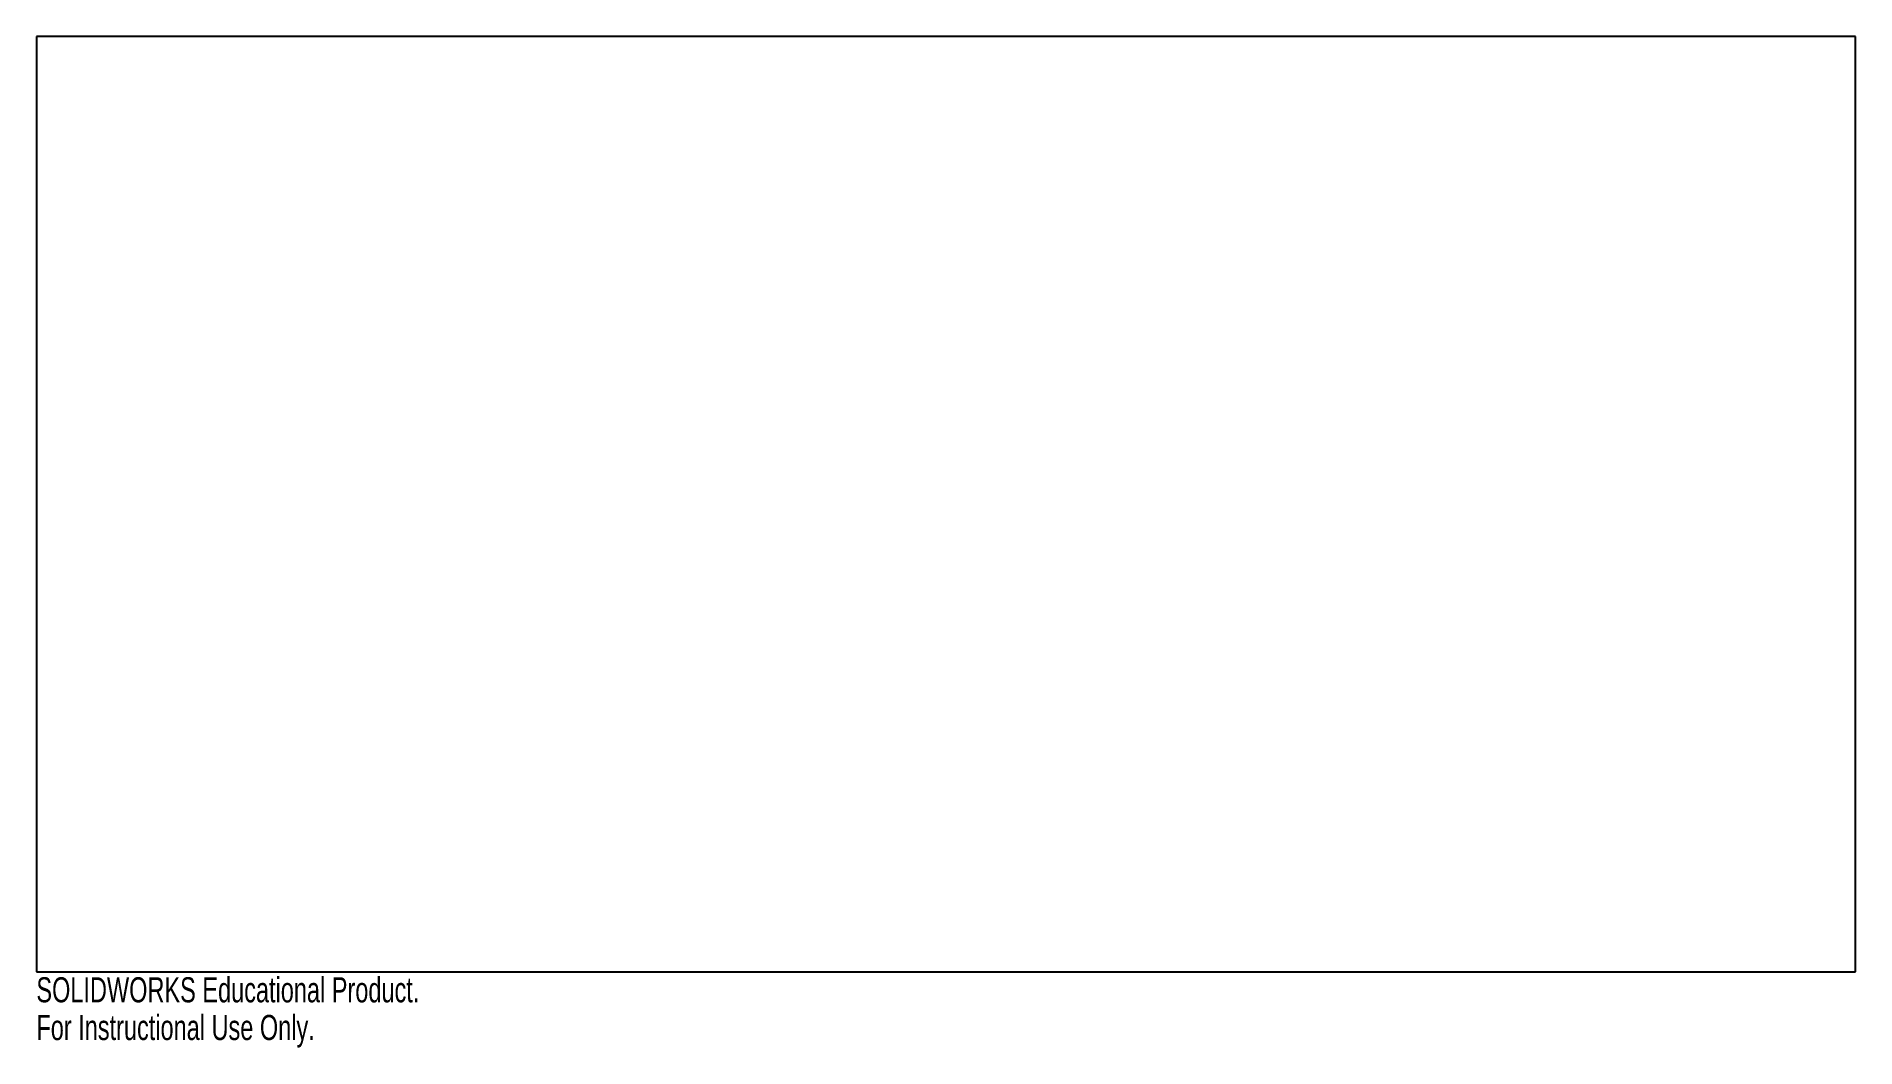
# Model space of a CAD drawing. Header units: millimetres. Extents: x 0 to 350, y -15 to 180.
import ezdxf

# ---------------------------------------------------------------- set-up
doc = ezdxf.new("R2010")
doc.units = ezdxf.units.MM
doc.layers.add('CORTE', color=7, linetype='Continuous')
doc.layers.add('INFORMACION_NO_CORTE', color=8, linetype='Continuous')
doc.styles.add('SLDTEXTSTYLE0', font='TXT', dxfattribs={"width": 0.7})

msp = doc.modelspace()

# ---------------------------------------------------------------- linework, layer by layer
at = {"layer": 'CORTE', "color": 7, "linetype": 'Continuous', "lineweight": 25}
for p, q in [((350, 180), (0, 180)), ((0, 180), (0, 0)), ((350, 0), (350, 180)), ((0, 0), (350, 0))]:
    msp.add_line(p, q, dxfattribs=at)

# ---------------------------------------------------------------- texts
at = {"layer": 'INFORMACION_NO_CORTE', "color": 7, "linetype": 'Continuous', "char_height": 4.8336, "attachment_point": 1, "style": 'SLDTEXTSTYLE0'}
for s, insert in [('SOLIDWORKS Educational Product.', (0, -1.02)), ('For Instructional Use Only.', (0, -8.27))]:
    msp.add_mtext(s, dxfattribs=dict(at, insert=insert))

doc.saveas('drawing.dxf')
